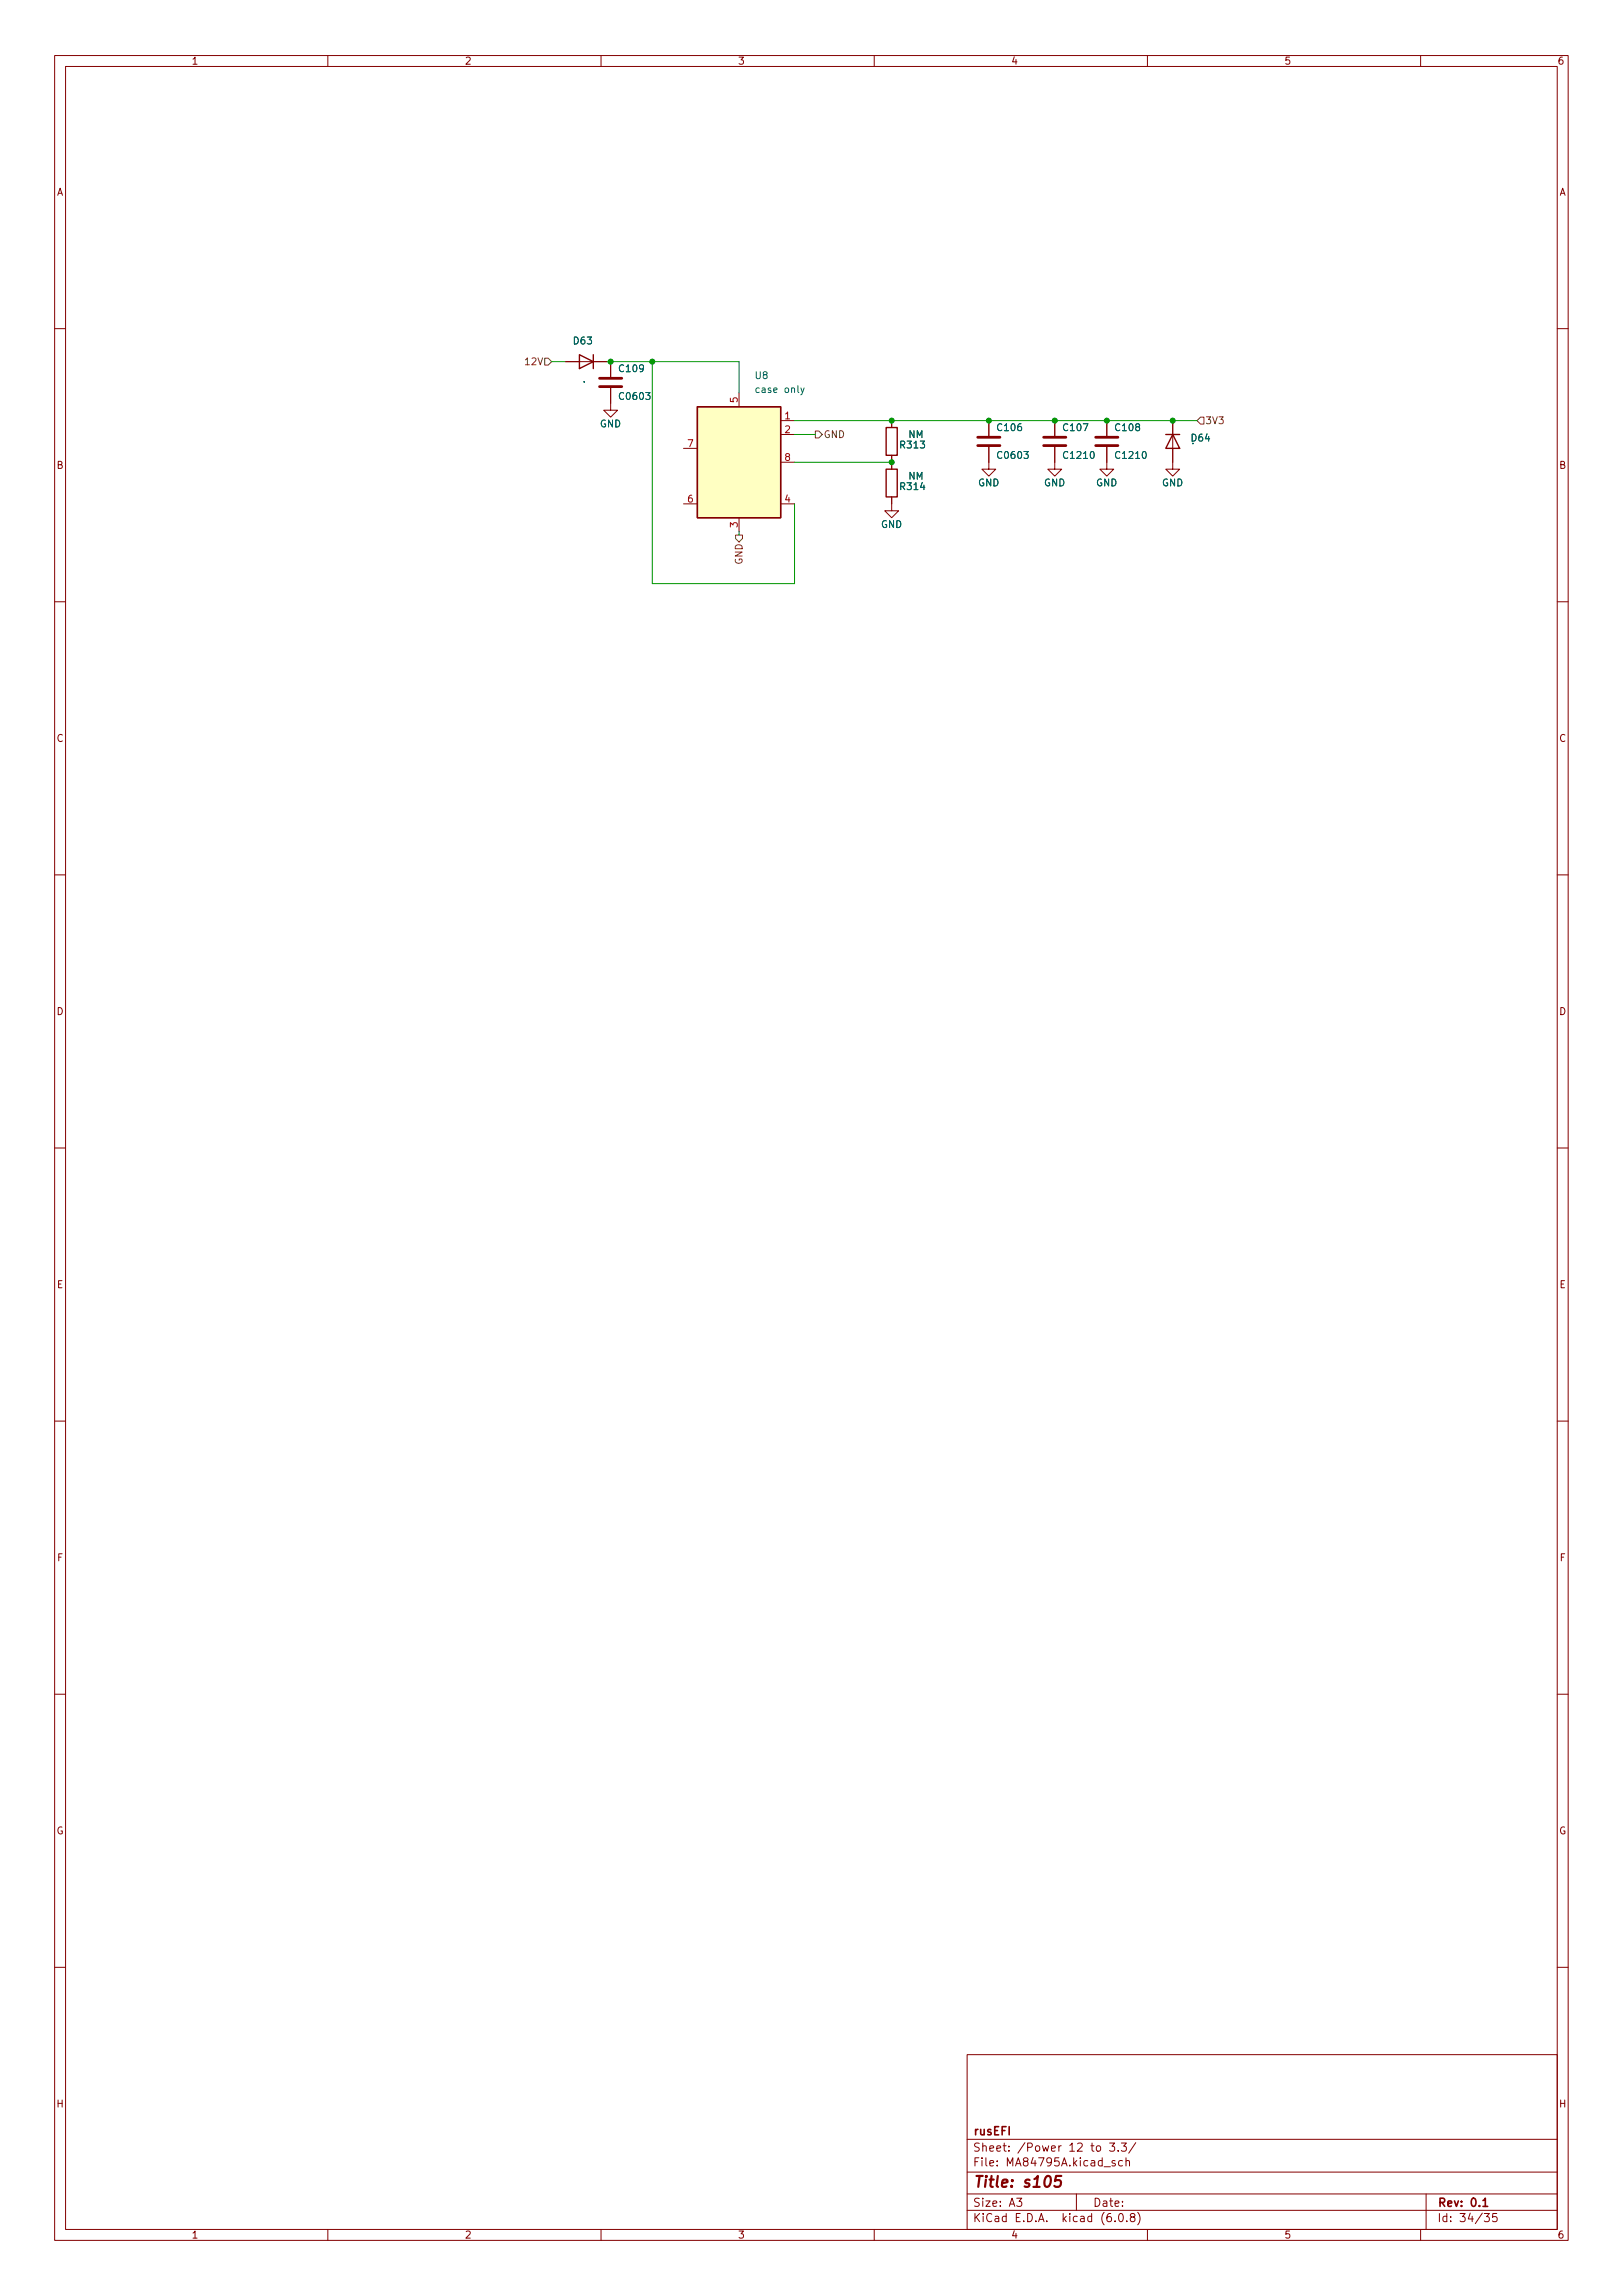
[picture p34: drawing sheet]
<svg xmlns="http://www.w3.org/2000/svg" width="297mm" height="420mm" viewBox="0 0 297 420" stroke-linecap="round" stroke-linejoin="round" font-family="sans-serif">
<defs><g id="words">
<text font-size="2.8" fill="#840000" x="178" y="400.5">Title: s105</text>
<g font-size="2.1" fill="#840000">
<text x="178" y="393.9">Sheet: /Power 12 to 3.3/</text>
<text x="178" y="390.9">rusEFI</text>
<text x="178" y="396.6">File: MA84795A.kicad_sch</text>
<text x="178" y="406.8">KiCad E.D.A. kicad (6.0.8)</text>
<text x="178" y="404">Size: A3</text>
<text x="200" y="404">Date:</text>
<text x="263" y="404">Rev: 0.1</text>
<text x="263" y="406.8">Id: 34/35</text>
</g>
<g font-size="1.8" fill="#840000">
<text x="35" y="11.8">1</text>
<text x="85" y="11.8">2</text>
<text x="135" y="11.8">3</text>
<text x="185" y="11.8">4</text>
<text x="235" y="11.8">5</text>
<text x="285" y="11.8">6</text>
<text x="10.3" y="35.8">A</text>
<text x="285.3" y="35.8">A</text>
<text x="10.3" y="85.8">B</text>
<text x="285.3" y="85.8">B</text>
<text x="10.3" y="135.8">C</text>
<text x="285.3" y="135.8">C</text>
<text x="10.3" y="185.8">D</text>
<text x="285.3" y="185.8">D</text>
<text x="10.4" y="235.8">E</text>
<text x="285.4" y="235.8">E</text>
<text x="10.4" y="285.8">F</text>
<text x="285.5" y="285.8">F</text>
<text x="10.3" y="335.8">G</text>
<text x="285.3" y="335.8">G</text>
<text x="10.3" y="385.8">H</text>
<text x="285.3" y="385.8">H</text>
<text x="35" y="409.8">1</text>
<text x="85" y="409.8">2</text>
<text x="135" y="409.8">3</text>
<text x="185" y="409.8">4</text>
<text x="235" y="409.8">5</text>
<text x="285" y="409.8">6</text>
</g>
<g font-size="1.8" fill="#006464">
<text x="105" y="63">D63</text>
<text x="106.7" y="70">.</text>
<text x="113.4" y="68.1">C109</text>
<text x="138.2" y="69.4">U8</text>
<text x="138.7" y="71.9">case only</text>
<text x="113.6" y="73.2">C0603</text>
<text x="109.8" y="78.2">GND</text>
<text x="164.9" y="82.1">R313</text>
<text x="166.3" y="80.2">NM</text>
<text x="182.7" y="78.9">C106</text>
<text x="182.8" y="84">C0603</text>
<text x="194.7" y="78.9">C107</text>
<text x="194.8" y="84">C1210</text>
<text x="204.3" y="78.9">C108</text>
<text x="204.4" y="84">C1210</text>
<text x="218.1" y="80.8">D64</text>
<text x="218.4" y="81.4" transform="rotate(-90 218.4 81.4)">.</text>
<text x="164.9" y="89.7">R314</text>
<text x="166.3" y="87.8">NM</text>
<text x="179" y="89">GND</text>
<text x="191.1" y="89">GND</text>
<text x="200.6" y="89">GND</text>
<text x="212.6" y="89">GND</text>
<text x="161.2" y="96.6">GND</text>
</g>
<g font-size="1.8" fill="#725600">
<text x="96.4" y="66.8">12V</text>
<text x="220.5" y="77.6">3V3</text>
<text x="150.7" y="80.2">GND</text>
<text x="135.9" y="103.3" transform="rotate(-90 135.9 103.3)">GND</text>
</g>
<g font-size="1.8" fill="#a90000">
<text x="135" y="73.7" transform="rotate(-90 135 73.7)">5</text>
<text x="143.7" y="76.8">1</text>
<text x="125.9" y="81.8">7</text>
<text x="143.7" y="79.3">2</text>
<text x="143.7" y="84.4">8</text>
<text x="125.9" y="92">6</text>
<text x="143.7" y="92">4</text>
<text x="135" y="96.5" transform="rotate(-90 135 96.5)">3</text>
</g>
</g></defs>
<g fill="none" stroke="#840000" stroke-width=".18">
<path d="M10 10.2h277v400h-277zM12 12.2h273v396h-273zM60 10.2v2M110 10.2v2M160 10.2v2M210 10.2v2M260 10.2v2M10 60.2h2M103.5 66.2h7.6M111.8 71v4.1h-1.3l1.3 1.3 1.2-1.3h-1.2M111.8 66.2v2.8M135.3 71.9v2.6"/>
<path d="M142.9 77h2.5M142.9 79.5h2.5M163.2 77v1.3M181 77v2.8M193 77v2.8M202.6 77v2.8M214.6 77v8.9h-1.2l1.2 1.3 1.3-1.3h-1.3M285 60.2h2M125.1 92.2h2.5M125.1 82.1h2.5M135.3 94.8v2.5M142.9 92.2h2.5"/>
<path d="M142.9 84.6h2.5M163.2 91v2.5h-1.3l1.3 1.3 1.3-1.3h-1.3M163.2 83.4v2.5M181 81.8v4.1h-1.3l1.3 1.3 1.2-1.3h-1.2M193 81.8v4.1h-1.2l1.2 1.3 1.3-1.3h-1.3M202.6 81.8v4.1h-1.3l1.3 1.3 1.2-1.3h-1.2M10 110.2h2M285 110.2h2M10 160.2h2M285 160.2h2M10 210.2h2M285 210.2h2"/>
<path d="M10 260.2h2M285 260.2h2M10 310.2h2M285 310.2h2M10 360.2h2M177 376.2h108v32h-108zM285 360.2h2M177 397.7h108M177 391.7h108M200.7 393l.2-.2 .5 .2v.6l-.1 .2h-.4l-.2-.1zM203.1 392.3h.9l-.5 .6 .4 .2v.6l-.2 .1h-.4l-.2-.1M204.1 395.6l-.4-.1-.2 .3 .1 .2 .5 .1v.4h-.6"/>
<path d="M204.6 393.7v.1M205.2 392.3h.9l-.5 .6 .5 .2v.6l-.2 .1h-.5l-.2-.1M205.4 395.6l-.4-.1-.3 .3v.5l.2 .2h.5M206.1 395.7l.2-.2 .3 .1 .1 .9M206.1 395v1.5M207.9 392.3l-1.3 1.9M60 408.2v2M110 408.2v2M160 408.2v2M177 404.7h108M177 401.7h108M186.1 402.4h.9l-.5 .6 .4 .2v.6l-.2 .1h-.4l-.2-.1"/>
<path d="M197 401.7v3M204.1 406.6v.1M204.9 405.3l.2-.1a.8 .8 0 0 1 .5 .8 .8 .8 0 0 1-.5 .7 1 1 0 0 1-.2-1.4zM206.2 406.6v.1M207.1 405.9l-.2-.3v-.2l.2-.2 .5 .1 .1 .2-.1 .2-.6 .3-.1 .2v.4l.2 .1h.5l.1-.2-.1-.5-.2-.1M208.2 405a1.72 1.72 0 0 1 0 2.3M210 408.2v2M260 408.2v2M261 401.7v6.5M271.7 405.2h.9l-.5 .6 .4 .2v.6l-.2 .1h-.4l-.2-.1M273.9 405.2h-.7l-.1 .8 .3-.2 .5 .1 .1 .2-.1 .5-.2 .1-.6-.1"/>
</g>
<path d="M271.4 402.9l.4-.5v1.5M271.4 403.9h.9" fill="none" stroke="#840000" stroke-width=".3"/>
<path d="M194.2 398.4h-.9l-.2 .9 .3-.2 .6 .1 .2 .3-.2 .7-.3 .2h-.5l-.2-.2" fill="none" stroke="#840000" stroke-width=".4"/>
<path d="M109.7 70.8h4.1M109.7 69.3h4.1M178.9 81.6h4.1M178.9 80.1h4.1M191 81.6h4.1M191 80.1h4.1M200.5 81.6h4.1M200.5 80.1h4.1" fill="none" stroke="#840000" stroke-width=".51"/>
<path d="M106 64.9l2.6 1.3-2.6 1.3zM108.6 64.9v2.6M127.6 74.5h15.3v20.3h-15.3zM162.2 78.3h2v5.1h-2zM213.4 79.5h2.5M214.6 79.5l1.3 2.6h-2.5zM162.2 85.9h2v5.1h-2z" fill="none" stroke="#840000" stroke-width=".25"/>
<path d="M127.6 74.5h15.3v20.3h-15.3z" fill="#ffffc2" stroke="#ffffc2" stroke-width=".18"/>
<path d="M146.6 71l.3 .9M147.2 71l-.4 1.2-.2 .1" fill="none" stroke="#006464" stroke-width=".18"/>
<path d="M99.7 65.6h.6l.7 .6-.7 .6h-.6zM149.2 78.9h.7l.6 .6-.6 .7h-.7zM219.7 76.4h.6v1.2h-.6l-.6-.6zM134.6 98h1.3v.6l-.6 .6-.7-.6z" fill="none" stroke="#725600" stroke-width=".18"/>
<path d="M101 66.2h2.5M111.1 66.2h24.2v5.7M119.4 66.2v40.6h26v-14.6M145.4 77h73.7M145.4 79.5h3.8M135.3 97.3v.7M145.4 84.6h17.8" fill="none" stroke="#009600" stroke-width=".18"/>
<g fill="#009600" stroke="#009600" stroke-width=".18">
<circle cx="119.4" cy="66.2" r=".46"/>
<circle cx="193" cy="77" r=".46"/>
<circle cx="181" cy="77" r=".46"/>
<circle cx="163.2" cy="77" r=".46"/>
<circle cx="163.2" cy="84.6" r=".46"/>
<circle cx="202.6" cy="77" r=".46"/>
<circle cx="111.8" cy="66.2" r=".46"/>
<circle cx="214.6" cy="77" r=".46"/>
</g>
<use href="#words"/>
</svg>
